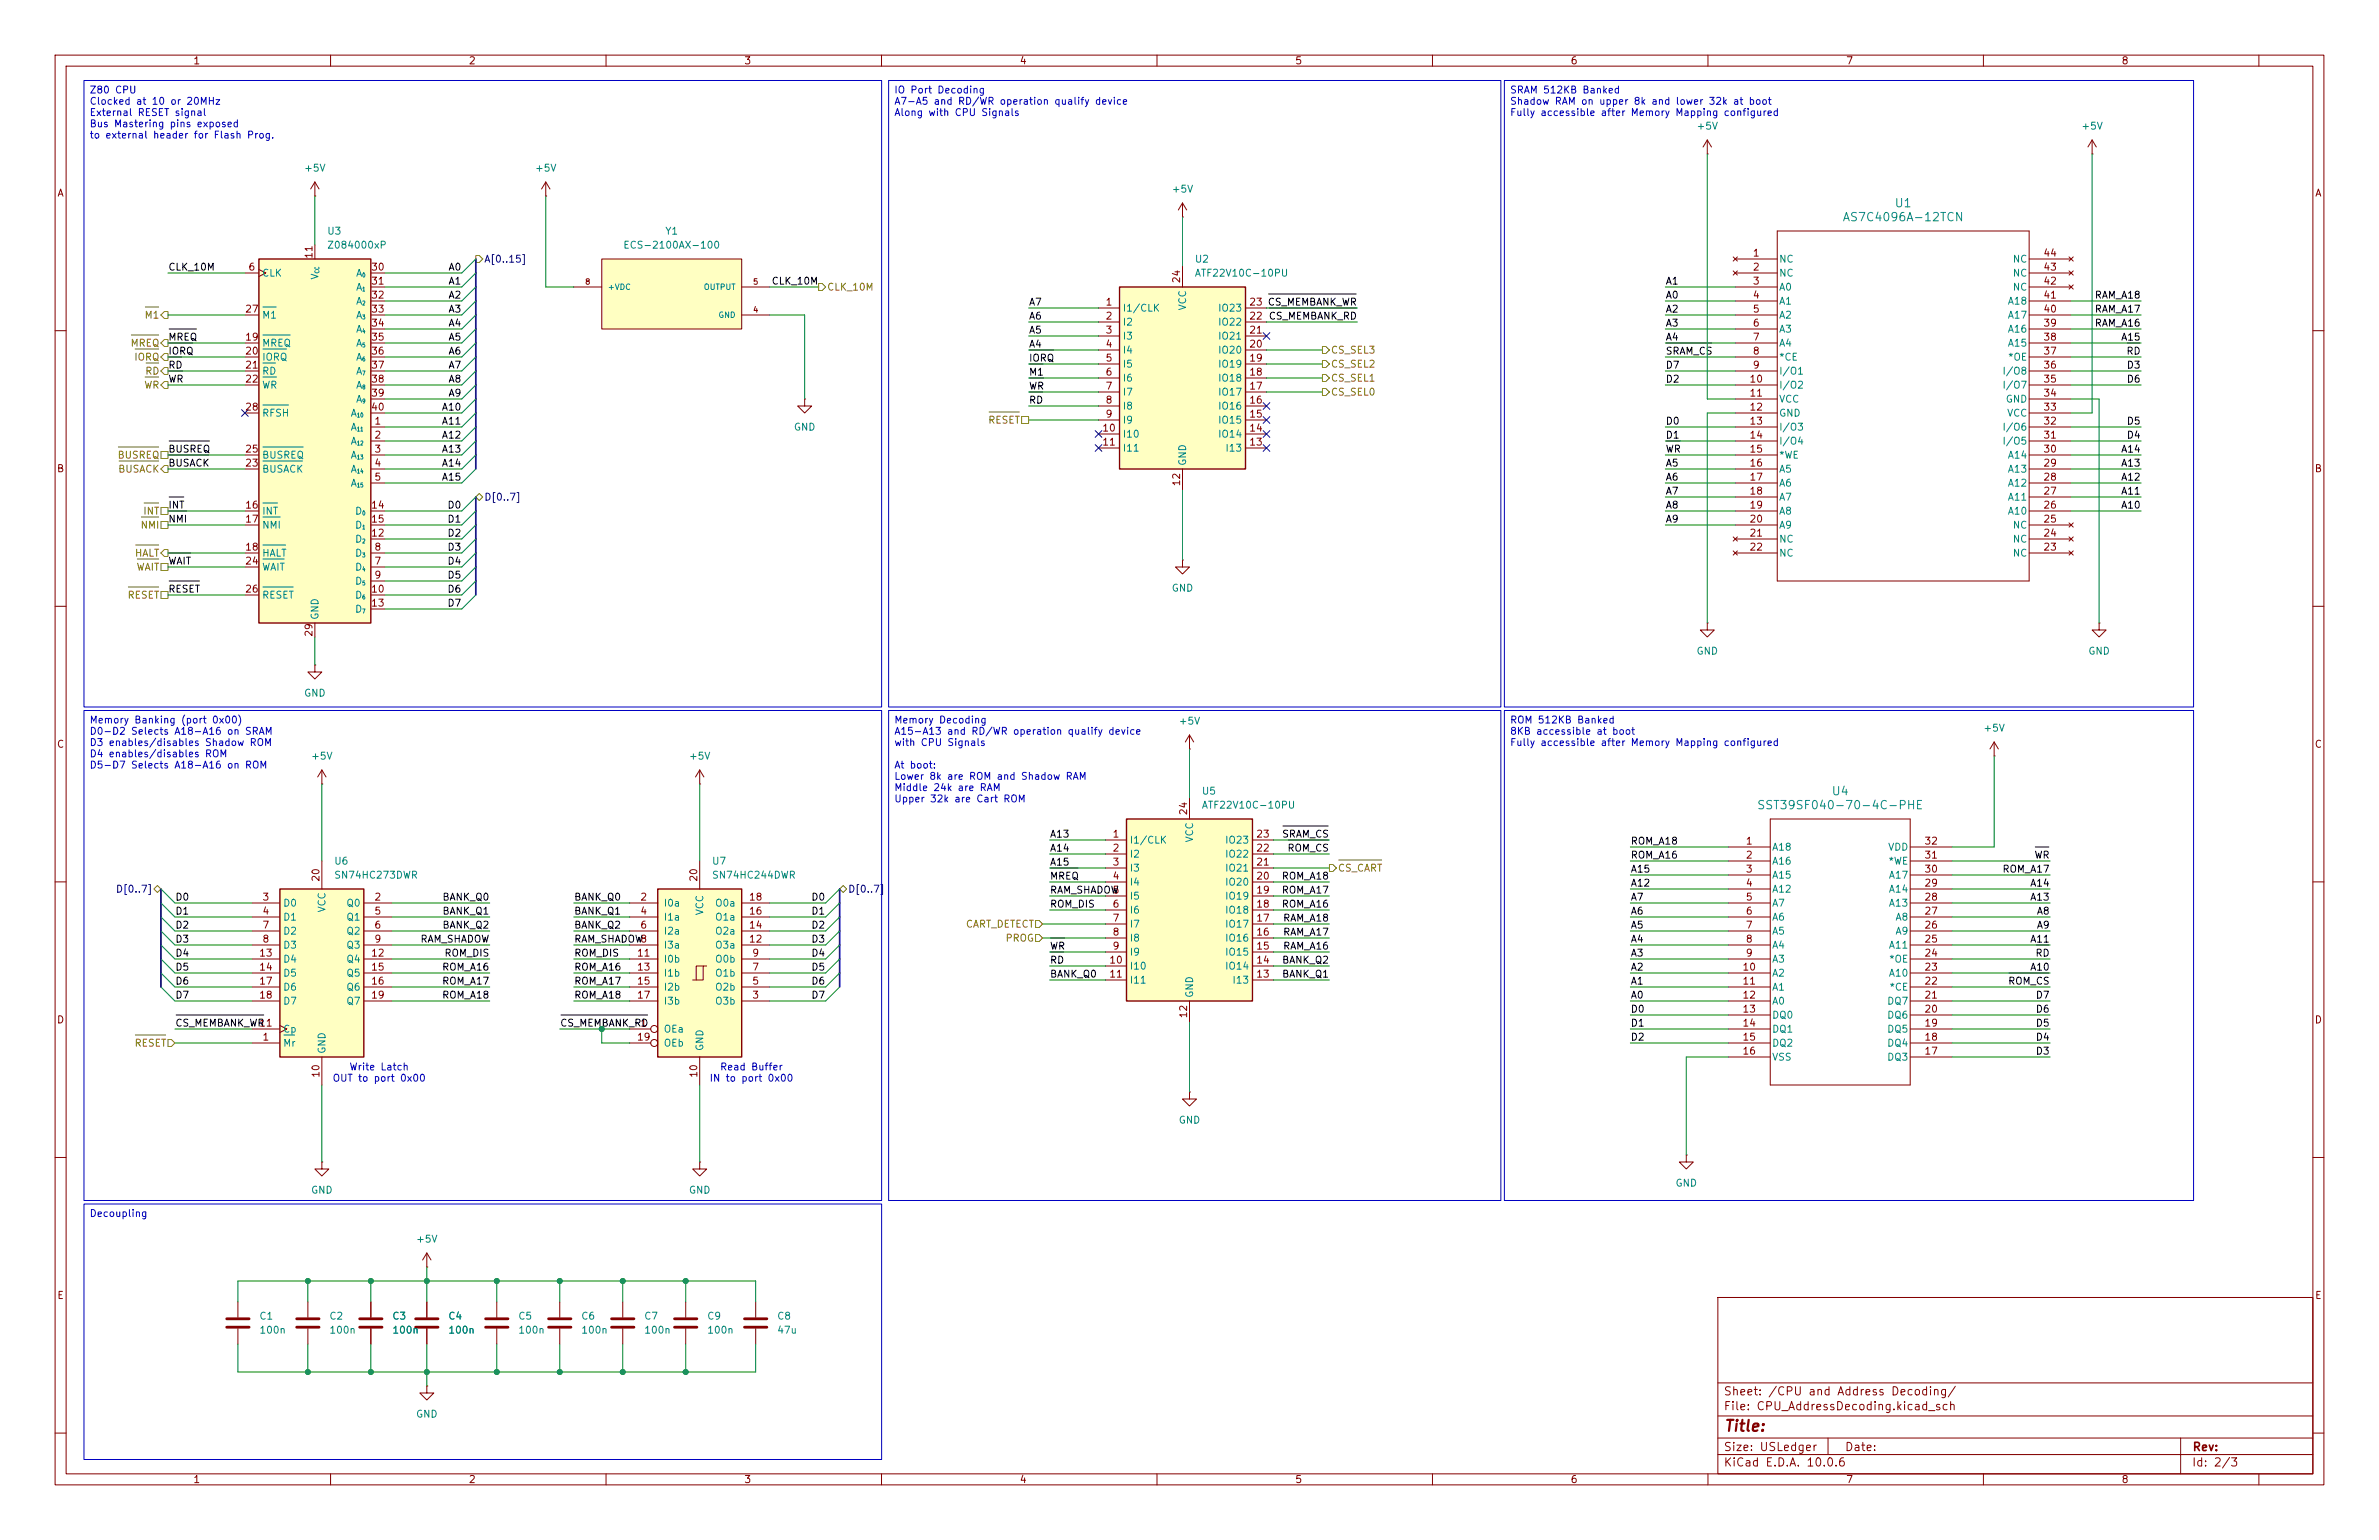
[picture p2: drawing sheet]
<svg xmlns="http://www.w3.org/2000/svg" width="432mm" height="279mm" viewBox="0 0 432 279" stroke-linecap="round" stroke-linejoin="round" font-family="sans-serif">
<defs><g id="words">
<text font-size="2" fill="#840000" x="312.8" y="260.2">Title:</text>
<g font-size="1.5" fill="#008484">
<text x="334.3" y="40.5">AS7C4096A-12TCN</text>
<text x="343.8" y="38">U1</text>
<text x="318.8" y="147.2">SST39SF040-70-4C-PHE</text>
<text x="332.3" y="144.7">U4</text>
</g>
<g font-size="1.5" fill="#840000">
<text x="312.8" y="256.2">File: CPU_AddressDecoding.kicad_sch</text>
<text x="312.8" y="253.5">Sheet: /CPU and Address Decoding/</text>
<text x="312.8" y="263.6">Size: USLedger</text>
<text x="334.8" y="263.6">Date:</text>
<text x="397.8" y="263.6">Rev:</text>
<text x="312.8" y="266.4">KiCad E.D.A. 10.0.6</text>
<text x="397.8" y="266.4">Id: 2/3</text>
</g>
<g font-size="1.3" fill="#840000">
<text x="35" y="12">1</text>
<text x="85" y="12">2</text>
<text x="135" y="12">3</text>
<text x="185" y="12">4</text>
<text x="235" y="12">5</text>
<text x="285" y="12">6</text>
<text x="335" y="12">7</text>
<text x="385" y="12">8</text>
<text x="10.3" y="36">A</text>
<text x="420.1" y="36">A</text>
<text x="57" y="47.1" transform="rotate(-90 57 47.1)">11</text>
<text x="318" y="46.9">1</text>
<text x="370.8" y="46.9">44</text>
<text x="45" y="49.4">6</text>
<text x="67.2" y="49.4">30</text>
<text x="67.2" y="51.9">31</text>
<text x="214.5" y="51.5" transform="rotate(-90 214.5 51.5)">24</text>
<text x="318" y="49.4">2</text>
<text x="318" y="51.9">3</text>
<text x="370.8" y="51.9">42</text>
<text x="370.8" y="49.4">43</text>
<text x="44.4" y="57">27</text>
<text x="67.2" y="54.5">32</text>
<text x="67.2" y="57">33</text>
<text x="67.2" y="59.6">34</text>
<text x="200.6" y="55.7">1</text>
<text x="200.6" y="58.3">2</text>
<text x="226.6" y="58.3">22</text>
<text x="226.6" y="55.7">23 CS_MEMBANK_WR</text>
<text x="318" y="54.5">4</text>
<text x="318" y="57">5</text>
<text x="318" y="59.6">6</text>
<text x="370.8" y="59.6">39</text>
<text x="370.8" y="57">40</text>
<text x="370.8" y="54.5">41</text>
<text x="44.4" y="62.1">19</text>
<text x="44.4" y="64.6">20</text>
<text x="67.2" y="62.1">35</text>
<text x="67.2" y="64.6">36</text>
<text x="200.6" y="60.8">3</text>
<text x="200.6" y="63.4">4</text>
<text x="200.6" y="65.9">5</text>
<text x="226.6" y="65.9">19</text>
<text x="226.6" y="63.4">20</text>
<text x="226.6" y="60.8">21</text>
<text x="318" y="62.1">7</text>
<text x="318" y="64.6">8</text>
<text x="370.8" y="64.6">37</text>
<text x="370.8" y="62.1">38</text>
<text x="44.4" y="67.2">21</text>
<text x="44.4" y="69.7">22</text>
<text x="67.2" y="67.2">37</text>
<text x="67.2" y="69.7">38</text>
<text x="200.6" y="68.4">6</text>
<text x="200.6" y="71">7</text>
<text x="226.6" y="71">17</text>
<text x="226.6" y="68.4">18</text>
<text x="317.4" y="69.7">10</text>
<text x="318" y="67.2">9</text>
<text x="370.8" y="69.7">35</text>
<text x="370.8" y="67.2">36</text>
<text x="44.4" y="74.8">28</text>
<text x="67.2" y="72.3">39</text>
<text x="67.2" y="74.8">40</text>
<text x="67.8" y="77.3">1</text>
<text x="200.6" y="73.5">8</text>
<text x="200.6" y="76.1">9</text>
<text x="226.6" y="76.1">15</text>
<text x="226.6" y="73.5">16</text>
<text x="317.4" y="72.3">11</text>
<text x="317.4" y="74.8">12</text>
<text x="317.4" y="77.3">13</text>
<text x="370.8" y="77.3">32</text>
<text x="370.8" y="74.8">33</text>
<text x="370.8" y="72.3">34</text>
<text x="44.4" y="82.4">25</text>
<text x="67.8" y="79.9">2</text>
<text x="67.8" y="82.4">3</text>
<text x="200" y="78.6">10</text>
<text x="200" y="81.1">11</text>
<text x="226.6" y="81.1">13</text>
<text x="226.6" y="78.6">14</text>
<text x="317.4" y="79.9">14</text>
<text x="317.4" y="82.4">15</text>
<text x="370.8" y="82.4">30</text>
<text x="370.8" y="79.9">31</text>
<text x="10.2" y="86">B</text>
<text x="44.4" y="85">23</text>
<text x="67.8" y="85">4</text>
<text x="67.8" y="87.5">5</text>
<text x="214.5" y="88.3" transform="rotate(-90 214.5 88.3)">12</text>
<text x="317.4" y="85">16</text>
<text x="317.4" y="87.5">17</text>
<text x="370.8" y="87.5">28</text>
<text x="370.8" y="85">29</text>
<text x="420" y="86">B</text>
<text x="44.4" y="92.6">16</text>
<text x="44.4" y="95.1">17</text>
<text x="67.2" y="92.6">14</text>
<text x="67.2" y="95.1">15</text>
<text x="317.4" y="90">18</text>
<text x="317.4" y="92.6">19</text>
<text x="317.4" y="95.1">20</text>
<text x="370.8" y="95.1">25</text>
<text x="370.8" y="92.6">26</text>
<text x="370.8" y="90">27</text>
<text x="44.4" y="100.2">18</text>
<text x="67.2" y="97.7">12</text>
<text x="67.8" y="100.2">8</text>
<text x="317.4" y="97.7">21</text>
<text x="317.4" y="100.2">22</text>
<text x="370.8" y="100.2">23</text>
<text x="370.8" y="97.7">24</text>
<text x="44.4" y="102.7">24</text>
<text x="44.4" y="107.8">26</text>
<text x="67.2" y="107.8">10</text>
<text x="67.8" y="102.7">7</text>
<text x="67.8" y="105.3">9</text>
<text x="67.2" y="110.4">13</text>
<text x="57" y="115.6" transform="rotate(-90 57 115.6)">29</text>
<text x="10.2" y="136">C</text>
<text x="420" y="136">C</text>
<text x="215.8" y="148" transform="rotate(-90 215.8 148)">24</text>
<text x="201.8" y="152.3">1</text>
<text x="201.8" y="154.8">2</text>
<text x="227.9" y="154.8">22</text>
<text x="227.9" y="152.3">23</text>
<text x="316.8" y="153.5">1</text>
<text x="349.2" y="153.5">32</text>
<text x="58.3" y="160.1" transform="rotate(-90 58.3 160.1)">20</text>
<text x="126.9" y="160.1" transform="rotate(-90 126.9 160.1)">20</text>
<text x="201.8" y="157.3">3</text>
<text x="201.8" y="159.9">4</text>
<text x="227.9" y="159.9">20</text>
<text x="227.9" y="157.3">21</text>
<text x="316.8" y="156.1">2</text>
<text x="316.8" y="158.6">3</text>
<text x="316.8" y="161.2">4</text>
<text x="349.2" y="161.2">29</text>
<text x="349.2" y="158.6">30</text>
<text x="349.2" y="156.1">31</text>
<text x="47.5" y="163.7">3</text>
<text x="47.5" y="166.2">4</text>
<text x="67.8" y="163.7">2</text>
<text x="67.8" y="166.2">5</text>
<text x="116.1" y="163.7">2</text>
<text x="116.1" y="166.2">4</text>
<text x="135.8" y="166.2">16</text>
<text x="135.8" y="163.7">18</text>
<text x="201.8" y="162.4">5</text>
<text x="201.8" y="165">6</text>
<text x="201.8" y="167.5">7</text>
<text x="227.9" y="167.5">17</text>
<text x="227.9" y="165">18</text>
<text x="227.9" y="162.4">19</text>
<text x="316.8" y="163.7">5</text>
<text x="316.8" y="166.2">6</text>
<text x="349.2" y="166.2">27</text>
<text x="349.2" y="163.7">28</text>
<text x="46.9" y="173.9">13</text>
<text x="47.5" y="168.8">7</text>
<text x="47.5" y="171.3">8</text>
<text x="67.2" y="173.9">12</text>
<text x="67.8" y="168.8">6</text>
<text x="67.8" y="171.3">9</text>
<text x="115.5" y="173.9">11</text>
<text x="116.1" y="168.8">6</text>
<text x="116.1" y="171.3">8</text>
<text x="135.8" y="171.3">12</text>
<text x="135.8" y="168.8">14</text>
<text x="136.4" y="173.9">9</text>
<text x="201.8" y="170">8</text>
<text x="201.8" y="172.6">9</text>
<text x="227.9" y="172.6">15</text>
<text x="227.9" y="170">16</text>
<text x="316.8" y="168.8">7</text>
<text x="316.8" y="171.3">8</text>
<text x="316.8" y="173.9">9</text>
<text x="349.2" y="173.9">24</text>
<text x="349.2" y="171.3">25</text>
<text x="349.2" y="168.8">26</text>
<text x="46.9" y="176.4">14</text>
<text x="46.9" y="178.9">17</text>
<text x="67.2" y="176.4">15</text>
<text x="67.2" y="178.9">16</text>
<text x="115.5" y="176.4">13</text>
<text x="115.5" y="178.9">15</text>
<text x="136.4" y="178.9">5</text>
<text x="136.4" y="176.4">7</text>
<text x="201.2" y="175.1">10</text>
<text x="201.2" y="177.7">11</text>
<text x="227.9" y="177.7">13</text>
<text x="227.9" y="175.1">14</text>
<text x="316.2" y="176.4">10</text>
<text x="316.2" y="178.9">11</text>
<text x="349.2" y="178.9">22</text>
<text x="349.2" y="176.4">23</text>
<text x="10.2" y="186">D</text>
<text x="46.9" y="181.5">18</text>
<text x="67.2" y="181.5">19</text>
<text x="115.5" y="181.5">17</text>
<text x="136.4" y="181.5">3</text>
<text x="215.8" y="184.9" transform="rotate(-90 215.8 184.9)">12</text>
<text x="316.2" y="181.5">12</text>
<text x="316.2" y="184">13</text>
<text x="349.2" y="184">20</text>
<text x="349.2" y="181.5">21</text>
<text x="420" y="186">D</text>
<text x="46.9" y="186.6">11</text>
<text x="47.5" y="189.1">1</text>
<text x="115.5" y="189.1">19</text>
<text x="116.1" y="186.6">1</text>
<text x="316.2" y="186.6">14</text>
<text x="316.2" y="189.1">15</text>
<text x="316.2" y="191.6">16</text>
<text x="349.2" y="191.6">17</text>
<text x="349.2" y="189.1">18</text>
<text x="349.2" y="186.6">19</text>
<text x="58.3" y="195.6" transform="rotate(-90 58.3 195.6)">10</text>
<text x="126.9" y="195.6" transform="rotate(-90 126.9 195.6)">10</text>
<text x="10.3" y="236">E</text>
<text x="420.1" y="236">E</text>
<text x="35" y="269.4">1</text>
<text x="85" y="269.4">2</text>
<text x="135" y="269.4">3</text>
<text x="185" y="269.4">4</text>
<text x="235" y="269.4">5</text>
<text x="285" y="269.4">6</text>
<text x="335" y="269.4">7</text>
<text x="385" y="269.4">8</text>
</g>
<g font-size="1.3" fill="#0000c2">
<text x="16.2" y="17.3">Z80 CPU</text>
<text x="162.2" y="17.3">IO Port Decoding</text>
<text x="274" y="17.3">SRAM 512KB Banked</text>
<text x="16.2" y="19.3">Clocked at 10 or 20MHz</text>
<text x="16.2" y="21.4">External RESET signal</text>
<text x="16.2" y="23.4">Bus Mastering pins exposed</text>
<text x="162.2" y="19.3">A7-A5 and RD/WR operation qualify device</text>
<text x="162.2" y="21.4">Along with CPU Signals</text>
<text x="274" y="19.3">Shadow RAM on upper 8k and lower 32k at boot</text>
<text x="274" y="21.4">Fully accessible after Memory Mapping configured</text>
<text x="16.2" y="25.4">to external header for Flash Prog.</text>
<text x="16.2" y="131.6">Memory Banking (port 0x00)</text>
<text x="162.2" y="131.6">Memory Decoding</text>
<text x="274" y="131.6">ROM 512KB Banked</text>
<text x="16.2" y="133.6">D0-D2 Selects A18-A16 on SRAM</text>
<text x="16.2" y="135.7">D3 enables/disables Shadow ROM</text>
<text x="16.2" y="137.7">D4 enables/disables ROM</text>
<text x="162.2" y="133.6">A15-A13 and RD/WR operation qualify device</text>
<text x="162.2" y="135.7">with CPU Signals</text>
<text x="274" y="133.6">8KB accessible at boot</text>
<text x="274" y="135.7">Fully accessible after Memory Mapping configured</text>
<text x="16.2" y="139.7">D5-D7 Selects A18-A16 on ROM</text>
<text x="162.2" y="139.7">At boot:</text>
<text x="162.2" y="141.8">Lower 8k are ROM and Shadow RAM</text>
<text x="162.2" y="143.8">Middle 24k are RAM</text>
<text x="162.2" y="145.9">Upper 32k are Cart ROM</text>
<text x="60.3" y="196.6">OUT to port 0x00</text>
<text x="63.3" y="194.5">Write Latch</text>
<text x="128.7" y="196.6">IN to port 0x00</text>
<text x="130.6" y="194.5">Read Buffer</text>
<text x="16.2" y="221.1">Decoupling</text>
</g>
<g font-size="1.3" fill="#008484">
<text x="307.8" y="23.8">+5V</text>
<text x="377.7" y="23.8">+5V</text>
<text x="55.1" y="31.4">+5V</text>
<text x="97" y="31.4">+5V</text>
<text x="212.6" y="35.3">+5V</text>
<text x="59.3" y="42.9">U3</text>
<text x="59.3" y="45.4">Z084000xP</text>
<text x="113" y="45.4">ECS-2100AX-100</text>
<text x="120.6" y="42.9">Y1</text>
<text x="216.8" y="48">U2</text>
<text x="322.8" y="48">NC</text>
<text x="365.2" y="48">NC</text>
<text x="47.5" y="50.5">CLK</text>
<text x="58.1" y="50.8" transform="rotate(-90 58.1 50.8)">V</text>
<text x="64.5" y="50.5">A</text>
<text x="64.5" y="53">A</text>
<text x="216.8" y="50.5">ATF22V10C-10PU</text>
<text x="322.8" y="50.5">NC</text>
<text x="322.8" y="53">A0</text>
<text x="365.2" y="53">NC</text>
<text x="365.2" y="50.5">NC</text>
<text x="47.5" y="58.1">M1</text>
<text x="64.5" y="55.6">A</text>
<text x="64.5" y="58.1">A</text>
<text x="203.7" y="56.8">I1/CLK</text>
<text x="203.7" y="59.4">I2</text>
<text x="215.6" y="56.4" transform="rotate(-90 215.6 56.4)">VCC</text>
<text x="221" y="59.4">IO22</text>
<text x="221" y="56.8">IO23</text>
<text x="322.8" y="55.6">A1</text>
<text x="322.8" y="58.1">A2</text>
<text x="364.3" y="58.1">A17</text>
<text x="364.3" y="55.6">A18</text>
<text x="47.5" y="63.2">MREQ</text>
<text x="47.5" y="65.7">IORQ</text>
<text x="64.5" y="60.7">A</text>
<text x="64.5" y="63.2">A</text>
<text x="64.5" y="65.7">A</text>
<text x="203.7" y="61.9">I3</text>
<text x="203.7" y="64.5">I4</text>
<text x="221" y="64.5">IO20</text>
<text x="221" y="61.9">IO21</text>
<text x="322.8" y="60.7">A3</text>
<text x="322.8" y="63.2">A4</text>
<text x="322.8" y="65.7">*CE</text>
<text x="364.3" y="63.2">A15</text>
<text x="364.3" y="60.7">A16</text>
<text x="364.4" y="65.7">*OE</text>
<text x="47.5" y="68.3">RD</text>
<text x="47.5" y="70.8">WR</text>
<text x="64.5" y="68.3">A</text>
<text x="64.5" y="70.8">A</text>
<text x="203.7" y="67">I5</text>
<text x="203.7" y="69.5">I6</text>
<text x="221" y="69.5">IO18</text>
<text x="221" y="67">IO19</text>
<text x="322.8" y="68.3">I/O1</text>
<text x="322.8" y="70.8">I/O2</text>
<text x="363.3" y="70.8">I/O7</text>
<text x="363.3" y="68.3">I/O8</text>
<text x="47.5" y="75.9">RFSH</text>
<text x="63.6" y="75.9">A</text>
<text x="64.5" y="73.4">A</text>
<text x="203.7" y="72.1">I7</text>
<text x="203.7" y="74.6">I8</text>
<text x="203.7" y="77.2">I9</text>
<text x="221" y="77.2">IO15</text>
<text x="221" y="74.6">IO16</text>
<text x="221" y="72.1">IO17</text>
<text x="322.8" y="73.4">VCC</text>
<text x="322.8" y="75.9">GND</text>
<text x="363.9" y="73.4">GND</text>
<text x="364.2" y="75.9">VCC</text>
<text x="47.5" y="83.5">BUSREQ</text>
<text x="63.6" y="78.4">A</text>
<text x="63.6" y="81">A</text>
<text x="63.6" y="83.5">A</text>
<text x="144" y="78.4">GND</text>
<text x="203.7" y="79.7">I10</text>
<text x="203.7" y="82.2">I11</text>
<text x="221" y="79.7">IO14</text>
<text x="222.3" y="82.2">I13</text>
<text x="322.8" y="78.4">I/O3</text>
<text x="322.8" y="81">I/O4</text>
<text x="322.8" y="83.5">*WE</text>
<text x="363.3" y="81">I/O5</text>
<text x="363.3" y="78.4">I/O6</text>
<text x="364.3" y="83.5">A14</text>
<text x="47.5" y="86.1">BUSACK</text>
<text x="63.6" y="86.1">A</text>
<text x="63.6" y="88.6">A</text>
<text x="215.6" y="84.6" transform="rotate(-90 215.6 84.6)">GND</text>
<text x="322.8" y="86.1">A5</text>
<text x="322.8" y="88.6">A6</text>
<text x="364.3" y="88.6">A12</text>
<text x="364.3" y="86.1">A13</text>
<text x="47.5" y="93.7">INT</text>
<text x="64.3" y="93.7">D</text>
<text x="322.8" y="91.1">A7</text>
<text x="322.8" y="93.7">A8</text>
<text x="364.3" y="93.7">A10</text>
<text x="364.3" y="91.1">A11</text>
<text x="47.5" y="96.2">NMI</text>
<text x="47.5" y="101.3">HALT</text>
<text x="64.3" y="101.3">D</text>
<text x="64.3" y="98.8">D</text>
<text x="64.3" y="96.2">D</text>
<text x="322.8" y="96.2">A9</text>
<text x="322.8" y="98.8">NC</text>
<text x="322.8" y="101.3">NC</text>
<text x="365.2" y="101.3">NC</text>
<text x="365.2" y="98.8">NC</text>
<text x="365.2" y="96.2">NC</text>
<text x="47.5" y="103.8">WAIT</text>
<text x="64.3" y="103.8">D</text>
<text x="64.3" y="106.4">D</text>
<text x="212.6" y="107.6">GND</text>
<text x="47.5" y="108.9">RESET</text>
<text x="58.1" y="112.5" transform="rotate(-90 58.1 112.5)">GND</text>
<text x="64.3" y="108.9">D</text>
<text x="64.3" y="111.5">D</text>
<text x="307.8" y="119.1">GND</text>
<text x="378.9" y="119.1">GND</text>
<text x="55.1" y="126.7">GND</text>
<text x="213.8" y="131.8">+5V</text>
<text x="359.9" y="133">+5V</text>
<text x="56.4" y="138.1">+5V</text>
<text x="124.9" y="138.1">+5V</text>
<text x="218" y="144.5">U5</text>
<text x="218" y="147">ATF22V10C-10PU</text>
<text x="205" y="153.4">I1/CLK</text>
<text x="205" y="155.9">I2</text>
<text x="216.9" y="153" transform="rotate(-90 216.9 153)">VCC</text>
<text x="222.2" y="155.9">IO22</text>
<text x="222.2" y="153.4">IO23</text>
<text x="321.5" y="154.6">A18</text>
<text x="342.6" y="154.6">VDD</text>
<text x="60.5" y="157.2">U6</text>
<text x="60.5" y="159.7">SN74HC273DWR</text>
<text x="129.1" y="157.2">U7</text>
<text x="129.1" y="159.7">SN74HC244DWR</text>
<text x="205" y="158.4">I3</text>
<text x="205" y="161">I4</text>
<text x="222.2" y="161">IO20</text>
<text x="222.2" y="158.4">IO21</text>
<text x="321.5" y="157.2">A16</text>
<text x="321.5" y="159.7">A15</text>
<text x="342.7" y="157.2">*WE</text>
<text x="342.7" y="159.7">A17</text>
<text x="51.3" y="164.8">D0</text>
<text x="51.3" y="167.3">D1</text>
<text x="59.4" y="165.7" transform="rotate(-90 59.4 165.7)">VCC</text>
<text x="62.8" y="164.8">Q0</text>
<text x="62.8" y="167.3">Q1</text>
<text x="120.4" y="164.8">I0a</text>
<text x="120.4" y="167.3">I1a</text>
<text x="128" y="166.2" transform="rotate(-90 128 166.2)">VCC</text>
<text x="129.7" y="167.3">O1a</text>
<text x="129.7" y="164.8">O0a</text>
<text x="205" y="163.5">I5</text>
<text x="205" y="166.1">I6</text>
<text x="222.2" y="166.1">IO18</text>
<text x="222.2" y="163.5">IO19</text>
<text x="321.5" y="162.3">A12</text>
<text x="321.5" y="164.8">A7</text>
<text x="321.5" y="167.3">A6</text>
<text x="342.7" y="164.8">A13</text>
<text x="342.7" y="162.3">A14</text>
<text x="343.9" y="167.3">A8</text>
<text x="51.3" y="169.9">D2</text>
<text x="51.3" y="172.4">D3</text>
<text x="62.8" y="169.9">Q2</text>
<text x="62.8" y="172.4">Q3</text>
<text x="120.4" y="169.9">I2a</text>
<text x="120.4" y="172.4">I3a</text>
<text x="129.7" y="172.4">O3a</text>
<text x="129.7" y="169.9">O2a</text>
<text x="205" y="168.6">I7</text>
<text x="205" y="171.1">I8</text>
<text x="205" y="173.7">I9</text>
<text x="222.2" y="173.7">IO15</text>
<text x="222.2" y="171.1">IO16</text>
<text x="222.2" y="168.6">IO17</text>
<text x="321.5" y="169.9">A5</text>
<text x="321.5" y="172.4">A4</text>
<text x="342.7" y="172.4">A11</text>
<text x="343.9" y="169.9">A9</text>
<text x="51.3" y="175">D4</text>
<text x="51.3" y="177.5">D5</text>
<text x="62.8" y="175">Q4</text>
<text x="62.8" y="177.5">Q5</text>
<text x="120.4" y="175">I0b</text>
<text x="120.4" y="177.5">I1b</text>
<text x="129.7" y="177.5">O1b</text>
<text x="129.7" y="175">O0b</text>
<text x="205" y="176.2">I10</text>
<text x="205" y="178.8">I11</text>
<text x="222.2" y="176.2">IO14</text>
<text x="223.6" y="178.8">I13</text>
<text x="321.5" y="175">A3</text>
<text x="321.5" y="177.5">A2</text>
<text x="342.7" y="177.5">A10</text>
<text x="342.8" y="175">*OE</text>
<text x="51.3" y="180">D6</text>
<text x="51.3" y="182.6">D7</text>
<text x="62.8" y="180">Q6</text>
<text x="62.8" y="182.6">Q7</text>
<text x="120.4" y="180">I2b</text>
<text x="120.4" y="182.6">I3b</text>
<text x="129.7" y="182.6">O3b</text>
<text x="129.7" y="180">O2b</text>
<text x="216.9" y="181.1" transform="rotate(-90 216.9 181.1)">GND</text>
<text x="321.5" y="180">A1</text>
<text x="321.5" y="182.6">A0</text>
<text x="321.5" y="185.1">DQ0</text>
<text x="342.4" y="185.1">DQ6</text>
<text x="342.4" y="182.6">DQ7</text>
<text x="342.8" y="180">*CE</text>
<text x="51.3" y="190.2">Mr</text>
<text x="51.3" y="187.7">Cp</text>
<text x="59.4" y="191.3" transform="rotate(-90 59.4 191.3)">GND</text>
<text x="120.4" y="187.7">OEa</text>
<text x="120.4" y="190.2">OEb</text>
<text x="128" y="190.8" transform="rotate(-90 128 190.8)">GND</text>
<text x="321.5" y="187.7">DQ1</text>
<text x="321.5" y="190.2">DQ2</text>
<text x="342.4" y="190.2">DQ4</text>
<text x="342.4" y="187.7">DQ5</text>
<text x="321.5" y="192.7">VSS</text>
<text x="342.4" y="192.7">DQ3</text>
<text x="213.8" y="204.2">GND</text>
<text x="304" y="215.6">GND</text>
<text x="56.4" y="216.9">GND</text>
<text x="124.9" y="216.9">GND</text>
<text x="75.4" y="225.8">+5V</text>
<text x="47" y="239.7">C1</text>
<text x="59.7" y="239.7">C2</text>
<text x="71.1" y="239.7">C3</text>
<text x="81.3" y="239.7">C4</text>
<text x="94" y="239.7">C5</text>
<text x="105.4" y="239.7">C6</text>
<text x="116.8" y="239.7">C7</text>
<text x="128.3" y="239.7">C9</text>
<text x="141" y="239.7">C8</text>
<text x="47" y="242.3">100n</text>
<text x="59.7" y="242.3">100n</text>
<text x="71.1" y="242.3">100n</text>
<text x="81.3" y="242.3">100n</text>
<text x="94" y="242.3">100n</text>
<text x="105.4" y="242.3">100n</text>
<text x="116.8" y="242.3">100n</text>
<text x="128.3" y="242.3">100n</text>
<text x="141" y="242.3">47u</text>
<text x="75.4" y="257.5">GND</text>
</g>
<g font-size="1.3" fill="#000084">
<text x="87.8" y="48">A[0..15]</text>
<text x="87.8" y="91.1">D[0..7]</text>
<text x="20.9" y="162.3">D[0..7]</text>
<text x="153.8" y="162.3">D[0..7]</text>
</g>
<g font-size="1.3">
<text x="30.5" y="49.4">CLK_10M</text>
<text x="81.3" y="49.4">A0</text>
<text x="81.3" y="51.9">A1</text>
<text x="140" y="51.9">CLK_10M</text>
<text x="302.2" y="51.9">A1</text>
<text x="81.3" y="54.5">A2</text>
<text x="81.3" y="59.6">A4</text>
<text x="81.3" y="57">A3</text>
<text x="186.7" y="55.8">A7</text>
<text x="186.7" y="58.3">A6</text>
<text x="230.2" y="58.3">CS_MEMBANK_RD</text>
<text x="302.2" y="54.5">A0</text>
<text x="302.2" y="59.6">A3</text>
<text x="302.2" y="57">A2</text>
<text x="380.1" y="57">RAM_A17</text>
<text x="380.1" y="59.6">RAM_A16</text>
<text x="380.1" y="54.5">RAM_A18</text>
<text x="30.5" y="64.6">IORQ</text>
<text x="30.5" y="62.1">MREQ</text>
<text x="81.3" y="64.6">A6</text>
<text x="81.3" y="62.1">A5</text>
<text x="186.7" y="63.4">A4</text>
<text x="186.7" y="65.9">IORQ</text>
<text x="186.7" y="60.8">A5</text>
<text x="302.2" y="64.6">SRAM_CS</text>
<text x="302.2" y="62.1">A4</text>
<text x="384.9" y="62.1">A15</text>
<text x="385.9" y="64.6">RD</text>
<text x="30.5" y="69.7">WR</text>
<text x="30.5" y="67.2">RD</text>
<text x="81.3" y="67.2">A7</text>
<text x="81.3" y="69.7">A8</text>
<text x="186.7" y="68.5">M1</text>
<text x="186.7" y="71">WR</text>
<text x="302.2" y="69.7">D2</text>
<text x="302.2" y="67.2">D7</text>
<text x="385.9" y="69.7">D6</text>
<text x="385.9" y="67.2">D3</text>
<text x="80.1" y="77.3">A11</text>
<text x="80.1" y="74.8">A10</text>
<text x="81.3" y="72.3">A9</text>
<text x="186.7" y="73.5">RD</text>
<text x="302.2" y="77.3">D0</text>
<text x="385.9" y="77.3">D5</text>
<text x="30.5" y="82.4">BUSREQ</text>
<text x="80.1" y="79.9">A12</text>
<text x="80.1" y="82.4">A13</text>
<text x="302.2" y="82.4">WR</text>
<text x="302.2" y="79.9">D1</text>
<text x="384.9" y="82.4">A14</text>
<text x="385.9" y="79.9">D4</text>
<text x="30.5" y="85">BUSACK</text>
<text x="80.1" y="87.5">A15</text>
<text x="80.1" y="85">A14</text>
<text x="302.2" y="85">A5</text>
<text x="302.2" y="87.5">A6</text>
<text x="384.9" y="85">A13</text>
<text x="384.9" y="87.5">A12</text>
<text x="30.5" y="92.6">INT</text>
<text x="30.5" y="95.1">NMI</text>
<text x="81.1" y="92.6">D0</text>
<text x="81.1" y="95.1">D1</text>
<text x="302.2" y="95.1">A9</text>
<text x="302.2" y="92.6">A8</text>
<text x="302.2" y="90">A7</text>
<text x="384.9" y="92.6">A10</text>
<text x="384.9" y="90">A11</text>
<text x="81.1" y="100.2">D3</text>
<text x="81.1" y="97.7">D2</text>
<text x="30.5" y="107.8">RESET</text>
<text x="30.5" y="102.7">WAIT</text>
<text x="81.1" y="105.3">D5</text>
<text x="81.1" y="107.8">D6</text>
<text x="81.1" y="102.7">D4</text>
<text x="81.1" y="110.4">D7</text>
<text x="190.5" y="152.3">A13</text>
<text x="190.5" y="154.8">A14</text>
<text x="232.6" y="152.3">SRAM_CS</text>
<text x="233.6" y="154.8">ROM_CS</text>
<text x="295.9" y="153.5">ROM_A18</text>
<text x="190.5" y="157.4">A15</text>
<text x="190.5" y="159.9">MREQ</text>
<text x="232.5" y="159.9">ROM_A18</text>
<text x="295.9" y="158.6">A15</text>
<text x="295.9" y="161.2">A12</text>
<text x="295.9" y="156.1">ROM_A16</text>
<text x="363.4" y="158.6">ROM_A17</text>
<text x="368.4" y="161.2">A14</text>
<text x="369.2" y="156.1">WR</text>
<text x="31.7" y="166.2">D1</text>
<text x="31.7" y="163.7">D0</text>
<text x="80.2" y="166.2">BANK_Q1</text>
<text x="80.2" y="163.7">BANK_Q0</text>
<text x="104.1" y="166.2">BANK_Q1</text>
<text x="104.1" y="163.7">BANK_Q0</text>
<text x="147.2" y="166.2">D1</text>
<text x="147.2" y="163.7">D0</text>
<text x="190.5" y="162.4">RAM_SHADOW</text>
<text x="190.5" y="165">ROM_DIS</text>
<text x="232.5" y="162.4">ROM_A17</text>
<text x="232.5" y="165">ROM_A16</text>
<text x="232.8" y="167.5">RAM_A18</text>
<text x="295.9" y="163.7">A7</text>
<text x="295.9" y="166.2">A6</text>
<text x="368.4" y="163.7">A13</text>
<text x="369.6" y="166.2">A8</text>
<text x="31.7" y="173.9">D4</text>
<text x="31.7" y="168.8">D2</text>
<text x="31.7" y="171.3">D3</text>
<text x="76.2" y="171.3">RAM_SHADOW</text>
<text x="80.2" y="168.8">BANK_Q2</text>
<text x="80.6" y="173.9">ROM_DIS</text>
<text x="104.1" y="173.9">ROM_DIS</text>
<text x="104.1" y="168.8">BANK_Q2</text>
<text x="104.1" y="171.3">RAM_SHADOW</text>
<text x="147.2" y="173.9">D4</text>
<text x="147.2" y="168.8">D2</text>
<text x="147.2" y="171.3">D3</text>
<text x="190.5" y="172.6">WR</text>
<text x="232.8" y="172.6">RAM_A16</text>
<text x="232.8" y="170.1">RAM_A17</text>
<text x="295.9" y="168.8">A5</text>
<text x="295.9" y="171.3">A4</text>
<text x="295.9" y="173.9">A3</text>
<text x="368.4" y="171.3">A11</text>
<text x="369.3" y="173.9">RD</text>
<text x="369.6" y="168.8">A9</text>
<text x="31.7" y="178.9">D6</text>
<text x="31.7" y="176.4">D5</text>
<text x="80.1" y="178.9">ROM_A17</text>
<text x="80.1" y="176.4">ROM_A16</text>
<text x="104.1" y="178.9">ROM_A17</text>
<text x="104.1" y="176.4">ROM_A16</text>
<text x="147.2" y="178.9">D6</text>
<text x="147.2" y="176.4">D5</text>
<text x="190.5" y="177.7">BANK_Q0</text>
<text x="190.5" y="175.1">RD</text>
<text x="232.6" y="175.1">BANK_Q2</text>
<text x="232.6" y="177.7">BANK_Q1</text>
<text x="295.9" y="178.9">A1</text>
<text x="295.9" y="176.4">A2</text>
<text x="364.4" y="178.9">ROM_CS</text>
<text x="368.4" y="176.4">A10</text>
<text x="31.7" y="181.5">D7</text>
<text x="80.1" y="181.5">ROM_A18</text>
<text x="104.1" y="181.5">ROM_A18</text>
<text x="147.2" y="181.5">D7</text>
<text x="295.9" y="184">D0</text>
<text x="295.9" y="181.5">A0</text>
<text x="369.4" y="181.5">D7</text>
<text x="369.4" y="184">D6</text>
<text x="31.7" y="186.6">CS_MEMBANK_WR</text>
<text x="101.6" y="186.6">CS_MEMBANK_RD</text>
<text x="295.9" y="189.1">D2</text>
<text x="295.9" y="186.6">D1</text>
<text x="369.4" y="186.6">D5</text>
<text x="369.4" y="189.1">D4</text>
<text x="369.4" y="191.6">D3</text>
</g>
<g font-size="1.3" fill="#848400">
<text x="150" y="53">CLK_10M</text>
<text x="26.1" y="58.1">M1</text>
<text x="23.6" y="63.2">MREQ</text>
<text x="24.3" y="65.7">IORQ</text>
<text x="241.5" y="64.5">CS_SEL3</text>
<text x="26.1" y="70.8">WR</text>
<text x="26.3" y="68.3">RD</text>
<text x="241.5" y="69.5">CS_SEL1</text>
<text x="241.5" y="67">CS_SEL2</text>
<text x="179.3" y="77.2">RESET</text>
<text x="241.5" y="72.1">CS_SEL0</text>
<text x="21.2" y="83.5">BUSREQ</text>
<text x="21.4" y="86.1">BUSACK</text>
<text x="25.9" y="93.7">INT</text>
<text x="24.4" y="101.3">HALT</text>
<text x="25.4" y="96.2">NMI</text>
<text x="24.7" y="103.8">WAIT</text>
<text x="23" y="108.9">RESET</text>
<text x="242.7" y="158.4">CS_CART</text>
<text x="175.2" y="168.6">CART_DETECT</text>
<text x="182.4" y="171.1">PROG</text>
<text x="24.3" y="190.2">RESET</text>
</g>
<g font-size="1" fill="#840000">
<text x="106.1" y="51.9">8</text>
<text x="136.6" y="51.9">5</text>
<text x="136.6" y="57">4</text>
</g>
<g font-size="1" fill="#008484">
<text x="110.2" y="52.8">+VDC</text>
<text x="127.6" y="52.8">OUTPUT</text>
<text x="130.3" y="57.9">GND</text>
</g>
<g font-size=".8" fill="#008484">
<text x="58.1" y="49.7" transform="rotate(-90 58.1 49.7)">CC</text>
<text x="65.7" y="50.5">0</text>
<text x="65.7" y="53">1</text>
<text x="65.7" y="55.6">2</text>
<text x="65.7" y="58.1">3</text>
<text x="65.7" y="60.7">4</text>
<text x="65.7" y="63.2">5</text>
<text x="65.7" y="65.7">6</text>
<text x="65.7" y="68.3">7</text>
<text x="65.7" y="70.8">8</text>
<text x="64.7" y="75.9">10</text>
<text x="65.7" y="73.4">9</text>
<text x="64.7" y="78.4">11</text>
<text x="64.7" y="81">12</text>
<text x="64.7" y="83.5">13</text>
<text x="64.7" y="86.1">14</text>
<text x="64.7" y="88.6">15</text>
<text x="65.7" y="93.7">0</text>
<text x="65.7" y="101.3">3</text>
<text x="65.7" y="98.8">2</text>
<text x="65.7" y="96.2">1</text>
<text x="65.7" y="103.8">4</text>
<text x="65.7" y="106.4">5</text>
<text x="65.7" y="108.9">6</text>
<text x="65.7" y="111.5">7</text>
</g>
</g></defs>
<g fill="none" stroke="#840000" stroke-width=".18">
<path d="M10 10h411.8v259.4h-411.8zM12 12h407.8v255.4h-407.8zM60 10v2M110 10v2M160 10v2M210 10v2M260 10v2M310 10v2M360 10v2M410 10v2M10 60h2M419.8 60h2"/>
<path d="M10 110h2M419.8 110h2M10 160h2M419.8 160h2M10 210h2M419.8 210h2M311.8 235.4h108v32h-108zM10 260h2M311.8 256.9h108M311.8 250.9h108M419.8 260h2M60 267.4v2"/>
<path d="M110 267.4v2M160 267.4v2M210 267.4v2M260 267.4v2M310 267.4v2M311.8 263.9h108M311.8 260.9h108M331.8 260.9v3M360 267.4v2M395.8 260.9v6.5M410 267.4v2"/>
</g>
<path d="M203.2 52.1h22.9v33h-22.9z" fill="#ffffc2"/>
<path d="M203.2 52.1h22.9v33h-22.9z" fill="none" stroke="#840000" stroke-width=".25"/>
<g fill="none" stroke="#840000" stroke-width=".18">
<path d="M199.4 55.9h3.8M199.4 58.4h3.8M214.6 48.3v3.8M226.1 55.9h3.8M226.1 58.4h3.8M146 72.4v1.3h1.3l-1.3 1.2-1.2-1.2h1.2M146 72.4h.1M199.4 61h3.8M199.4 63.5h3.8M199.4 66h3.8M199.4 68.6h3.8M199.4 71.1h3.8"/>
<path d="M199.4 73.7h3.8M199.4 76.2h3.8M199.4 78.7h3.8M226.1 61h3.8M226.1 63.5h3.8M226.1 66h3.8M226.1 68.6h3.8M226.1 71.1h3.8M226.1 73.7h3.8M226.1 76.2h3.8M226.1 78.7h3.8M199.4 81.3h3.8"/>
<path d="M214.6 85.1v3.8M226.1 81.3h3.8M43.2 236.2v2.8M77.5 229.9h.1M77.5 227.3l-.8 1.3M77.5 227.3l.7 1.3M77.5 227.3v2.6M124.5 236.2v2.8M137.2 236.2v2.8M43.2 241v2.8M124.5 241v2.8M137.2 241v2.8"/>
</g>
<path d="M41.1 239.3h4.1M122.4 239.3h4.1M135.1 239.3h4.1M41.1 240.8h4.1M122.4 240.8h4.1M135.1 240.8h4.1" fill="none" stroke="#840000" stroke-width=".51"/>
<path d="M109.2 47h25.4v12.7h-25.4z" fill="#ffffc2"/>
<g fill="none" stroke="#840000" stroke-width=".18">
<path d="M99.1 35.6h.1M99.1 33l-.8 1.3M99.1 33l.7 1.3M99.1 33v2.6M104.1 52.1h5.1M109.2 47h25.4v12.7h-25.4zM134.6 57.2h5.1M134.6 52.1h5.1M127 139.7l-.8 1.3M127 139.7l.8 1.3M127 139.7v2.5M361.9 137.2h.1"/>
<path d="M361.9 134.6l-.7 1.3M361.9 134.6l.8 1.3M361.9 134.6v2.6M127 142.2h.1M215.9 198.1v1.3h1.3l-1.3 1.3-1.3-1.3h1.3M215.9 198.1h.1M55.9 236.2v2.8M55.9 241v2.8"/>
</g>
<path d="M53.8 239.3h4.1M53.8 240.8h4.1" fill="none" stroke="#840000" stroke-width=".51"/>
<path d="M47 47h20.3v66h-20.3z" fill="#ffffc2"/>
<path d="M47 47h20.3v66h-20.3z" fill="none" stroke="#840000" stroke-width=".25"/>
<g fill="none" stroke="#840000" stroke-width=".18">
<path d="M57.1 35.6h.1M57.1 33v2.6M57.1 33l-.7 1.3M57.1 33l.8 1.3M44.4 49.5h2.6M44.4 57.2h2.6M47 48.9l1.3 .6-1.3 .7M57.1 44.5v2.5M67.3 49.5h2.5M67.3 57.2h2.5M67.3 52.1h2.5M67.3 54.6h2.5"/>
<path d="M67.3 59.7h2.5M44.4 62.2h2.6M44.4 64.8h2.6M44.4 67.3h2.6M44.4 69.9h2.6M44.4 74.9h2.6M67.3 77.5h2.5M67.3 62.2h2.5M67.3 64.8h2.5M67.3 67.3h2.5M67.3 69.9h2.5M67.3 74.9h2.5"/>
<path d="M67.3 72.4h2.5M44.4 82.6h2.6M44.4 85.1h2.6M44.4 92.7h2.6M44.4 95.3h2.6M67.3 80h2.5M67.3 82.6h2.5M67.3 85.1h2.5M67.3 87.6h2.5M67.3 97.8h2.5M67.3 92.7h2.5M67.3 95.3h2.5"/>
<path d="M44.4 102.9h2.6M44.4 100.3h2.6M44.4 108h2.6M57.1 113v2.6M67.3 102.9h2.5M67.3 100.3h2.5M67.3 105.4h2.5M67.3 108h2.5M67.3 110.5h2.5M215.9 135.9h.1M215.9 133.4l-.8 1.2M215.9 133.4l.8 1.2"/>
<path d="M215.9 133.4v2.5"/>
</g>
<g fill="none" stroke="#008484" stroke-width=".18">
<path d="M47.7 55.7h2.4M47.7 60.8h5M47.7 63.3h4.3M47.7 65.9h2.3M47.7 68.4h2.5M47.7 73.5h4.7M47.7 91.3h2.7M47.7 93.8h3.2M47.7 98.9h4.2M47.7 83.6h7.2M47.7 81.1h7.3M47.7 101.4h3.9"/>
<path d="M47.7 106.5h5.5"/>
</g>
<path d="M204.5 148.6h22.8v33h-22.8z" fill="#ffffc2"/>
<path d="M204.5 148.6h22.8v33h-22.8z" fill="none" stroke="#840000" stroke-width=".25"/>
<g fill="none" stroke="#840000" stroke-width=".18">
<path d="M214.6 39.4h.1M214.6 36.8l-.7 1.3M214.6 36.8l.8 1.3M214.6 36.8v2.6M214.6 101.6v1.3h1.3l-1.3 1.2-1.2-1.2h1.2M214.6 101.6h.1M57.1 120.7v1.2h1.3l-1.3 1.3-1.2-1.3h1.2M57.1 120.7h.1M58.4 139.7l-.7 1.3M58.4 139.7l.8 1.3M58.4 139.7v2.5M58.4 142.2h.1"/>
<path d="M200.7 152.4h3.8M200.7 154.9h3.8M200.7 157.5h3.8M215.9 144.8v3.8M227.3 152.4h3.8M227.3 154.9h3.8M227.3 157.5h3.8M200.7 160h3.8M200.7 162.6h3.8M200.7 165.1h3.8M200.7 167.6h3.8M200.7 170.2h3.8"/>
<path d="M200.7 172.7h3.8M200.7 175.3h3.8M200.7 177.8h3.8M227.3 160h3.8M227.3 162.6h3.8M227.3 165.1h3.8M227.3 167.6h3.8M227.3 170.2h3.8M227.3 172.7h3.8M227.3 175.3h3.8M227.3 177.8h3.8M215.9 181.6v3.8"/>
<path d="M127 210.8v1.3h1.3l-1.3 1.3-1.3-1.3h1.3M127 210.8h.1M67.3 236.2v2.8M77.5 236.2v2.8M101.6 236.2v2.8M67.3 241v2.8M77.5 251.5v1.2h1.2l-1.2 1.3-1.3-1.3h1.3M77.5 251.5h.1M77.5 241v2.8M101.6 241v2.8"/>
</g>
<path d="M65.3 239.3h4M75.4 239.3h4.1M99.6 239.3h4M65.3 240.8h4M75.4 240.8h4.1M99.6 240.8h4" fill="none" stroke="#840000" stroke-width=".51"/>
<path d="M119.4 161.3h15.2v30.5h-15.2z" fill="#ffffc2"/>
<g fill="none" stroke="#840000" stroke-width=".18">
<path d="M309.9 27.9h.1M309.9 25.4l-.8 1.3M309.9 25.4l.7 1.3M309.9 25.4v2.5M379.7 27.9h.1M379.7 25.4l-.7 1.3M379.7 25.4l.8 1.3M379.7 25.4v2.5M314.6 46.6l.7 .8M314.6 49.1l.7 .8M315 47h7.6M315 49.5h7.6"/>
<path d="M315 52.1h7.6M315 54.6h7.6M315 57.2h7.6M315 59.7h7.6M315.3 46.6l-.7 .8M315.3 49.1l-.7 .8M322.6 41.9h45.7v63.5h-45.7zM368.3 47h7.6M368.3 49.5h7.6M368.3 52.1h7.6M368.3 54.6h7.6M368.3 57.2h7.6"/>
<path d="M368.3 59.7h7.6M375.5 51.7l.8 .8M375.5 49.1l.8 .8M375.5 46.6l.8 .8M376.3 51.7l-.8 .8M376.3 49.1l-.8 .8M376.3 46.6l-.8 .8M315 62.2h7.6M315 64.8h7.6M315 67.3h7.6M315 69.9h7.6M315 72.4h7.6"/>
<path d="M315 74.9h7.6M315 77.5h7.6M368.3 62.2h7.6M368.3 64.8h7.6M368.3 67.3h7.6M368.3 69.9h7.6M368.3 72.4h7.6M368.3 74.9h7.6M368.3 77.5h7.6M314.6 97.4l.7 .8M314.6 99.9l.7 .8M315 80h7.6"/>
<path d="M315 82.6h7.6M315 85.1h7.6M315 87.6h7.6M315 90.2h7.6M315 92.7h7.6M315 95.3h7.6M315 97.8h7.6M315.3 97.4l-.7 .8M315.3 99.9l-.7 .8M368.3 80h7.6M368.3 82.6h7.6M368.3 85.1h7.6"/>
<path d="M368.3 87.6h7.6M368.3 90.2h7.6M368.3 92.7h7.6M368.3 95.3h7.6M368.3 97.8h7.6M375.5 99.9l.8 .8M375.5 97.4l.8 .8M375.5 94.9l.8 .7M376.3 99.9l-.8 .8M376.3 97.4l-.8 .8M376.3 94.9l-.8 .7M315 100.3h7.6"/>
<path d="M368.3 100.3h7.6M127 156.2v5.1M114.3 163.8h5.1M114.3 166.4h5.1M114.3 179.1h5.1M114.3 168.9h5.1M114.3 176.5h5.1M114.3 171.5h5.1M114.3 174h5.1M127.6 175.3h-1.2v2.5M128.3 175.3h-.7v2.5h-1.9M134.6 163.8h5.1"/>
<path d="M134.6 166.4h5.1M134.6 179.1h5.1M134.6 168.9h5.1M134.6 176.5h5.1M134.6 171.5h5.1M134.6 174h5.1M114.3 186.7h3.8M114.3 181.6h5.1M114.3 189.2h3.8M127 191.8v5.1M134.6 181.6h5.1M58.4 210.8v1.3h1.3l-1.3 1.3-1.3-1.3h1.3"/>
<path d="M58.4 210.8h.1"/>
<circle cx="118.7" cy="189.2" r=".63"/>
<circle cx="118.7" cy="186.7" r=".63"/>
</g>
<path d="M119.4 161.3h15.2v30.5h-15.2z" fill="none" stroke="#840000" stroke-width=".25"/>
<path d="M50.8 161.3h15.2v30.5h-15.2z" fill="#ffffc2"/>
<path d="M50.8 161.3h15.2v30.5h-15.2z" fill="none" stroke="#840000" stroke-width=".25"/>
<g fill="none" stroke="#840000" stroke-width=".18">
<path d="M309.9 113v1.3h1.2l-1.2 1.3-1.3-1.3h1.3M309.9 113h.1M381 113v1.3h1.3l-1.3 1.3-1.3-1.3h1.3M381 113h.1M58.4 156.2v5.1M313.7 153.7h7.6M313.7 156.2h7.6M313.7 158.8h7.6M321.3 148.6h25.4v48.3h-25.4zM346.7 153.7h7.6M346.7 156.2h7.6M346.7 158.8h7.6"/>
<path d="M45.7 163.8h5.1M45.7 166.4h5.1M45.7 168.9h5.1M45.7 171.5h5.1M45.7 174h5.1M45.7 176.5h5.1M45.7 179.1h5.1M66 163.8h5.1M66 166.4h5.1M66 168.9h5.1M66 171.5h5.1M66 174h5.1"/>
<path d="M66 176.5h5.1M66 179.1h5.1M313.7 163.8h7.6M313.7 166.4h7.6M313.7 168.9h7.6M313.7 171.5h7.6M313.7 174h7.6M313.7 176.5h7.6M313.7 179.1h7.6M313.7 161.3h7.6M346.7 163.8h7.6M346.7 166.4h7.6"/>
<path d="M346.7 168.9h7.6M346.7 171.5h7.6M346.7 174h7.6M346.7 176.5h7.6M346.7 179.1h7.6M346.7 161.3h7.6M45.7 189.2h5.1M45.7 186.7h5.1M45.7 181.6h5.1M50.8 186.1l1.3 .6-1.3 .6M58.4 191.8v5.1M66 181.6h5.1"/>
<path d="M313.7 189.2h7.6M313.7 186.7h7.6M313.7 181.6h7.6M313.7 184.2h7.6M313.7 191.8h7.6M346.7 189.2h7.6M346.7 186.7h7.6M346.7 181.6h7.6M346.7 184.2h7.6M346.7 191.8h7.6M306.1 209.6v1.2h1.2l-1.2 1.3-1.3-1.3h1.3M306.1 209.6h.1"/>
<path d="M67.3 236.2v2.8M77.5 236.2v2.8M90.2 236.2v2.8M113 236.2v2.8M67.3 241v2.8M77.5 241v2.8M90.2 241v2.8M113 241v2.8"/>
</g>
<path d="M51.5 187.8h2" fill="none" stroke="#008484" stroke-width=".18"/>
<path d="M88.1 239.3h4.1M111 239.3h4.1M88.1 240.8h4.1M111 240.8h4.1" fill="none" stroke="#840000" stroke-width=".51"/>
<g fill="none" stroke="#848400" stroke-width=".18">
<path d="M26.4 55.7h2.4M29.8 56.5h.7v1.3h-.7l-.6-.6zM86.4 46.4h.6l.6 .6-.6 .6h-.6zM148.6 51.4h.6l.7 .7-.7 .6h-.6zM23.8 60.8h5M24.5 63.3h4.3M26.3 68.4h2.5M26.5 65.9h2.3M29.8 64.1h.7v1.3h-.7l-.6-.6zM29.8 66.7h.7v1.2h-.7l-.6-.6zM29.8 61.6h.7v1.3h-.7l-.6-.7zM29.8 69.2h.7v1.3h-.7l-.6-.6z"/>
<path d="M179.5 74.8h5.5M185.4 75.6h1.3v1.2h-1.3zM240 70.5h.7l.6 .6-.6 .7h-.7zM240 67.9h.7l.6 .7-.6 .6h-.7zM240 65.4h.7l.6 .6-.6 .7h-.7zM240 62.9h.7l.6 .6-.6 .6h-.7zM21.5 81.1h7.3M21.6 83.6h7.2M24.6 98.9h4.2M25.7 93.8h3.1M26.1 91.3h2.7M29.2 94.6h1.3v1.3h-1.3z"/>
<path d="M29.2 81.9h1.3v1.3h-1.3zM29.2 92.1h1.3v1.2h-1.3zM29.8 84.5h.7v1.2h-.7l-.6-.6zM29.8 99.7h.7v1.3h-.7l-.6-.7zM87 89.5l.6 .7-.6 .6-.6-.6zM23.3 106.5h5.5M24.9 101.4h3.9M29.2 107.3h1.3v1.3h-1.3zM29.2 102.2h1.3v1.3h-1.3zM241.3 156.8h.6l.7 .7-.7 .6h-.6zM243 156h7.8M28.6 160.7l.6 .6-.6 .6-.7-.6z"/>
<path d="M152.4 161.3l.6-.6 .7 .6-.7 .6zM188 167h.6l.6 .6-.6 .7h-.6zM188 169.5h.6l.6 .7-.6 .6h-.6zM24.6 187.8h5.5M30.5 188.6h.6l.6 .6-.6 .7h-.6z"/>
</g>
<g fill="none" stroke="#000" stroke-width=".18">
<path d="M30.7 59.7h5M230.3 53.3h15.9M230.4 55.9h15.8M30.7 62.2h4.3M30.7 67.3h2.5M30.7 64.8h2.3M186.9 63.5h4.3M186.9 66h2.4M186.9 68.6h2.5M186.9 71.1h2.3M302.5 62.2h8.2M386.1 62.2h2.3"/>
<path d="M30.7 80h7.3M30.7 90.2h2.7M30.7 82.5h7.2M30.7 92.7h3.1M302.5 80h2.5M30.7 105.4h5.5M30.7 100.3h3.9M190.7 157.5h5M232.9 149.9h8.2M233.8 152.4h7.3M369.4 153.7h2.5M190.7 172.7h2.3"/>
<path d="M190.7 170.2h2.5M364.6 176.5h7.3M369.6 171.4h2.3M32 184.1h15.9M101.8 184.1h15.7"/>
</g>
<path d="M86.4 47v38.1M86.4 90.2v17.8M29.2 161.3v17.8M152.4 161.3v17.8" fill="none" stroke="#000084" stroke-width=".3"/>
<g fill="none" stroke="#008400" stroke-width=".18">
<path d="M57.1 35.6v8.9M99.1 35.6v16.5h5M214.6 39.4v8.9M309.9 27.9v44.5h5.1M379.7 27.9v47h-3.8M30.5 57.2h13.9M30.5 49.5h13.9M86.4 54.6l-2.6 2.6h-14M86.4 59.7l-2.6 2.5h-14M86.4 47l-2.6 2.5h-14M86.4 52.1l-2.6 2.5h-14M86.4 49.5l-2.6 2.6h-14"/>
<path d="M86.4 57.2l-2.6 2.5h-14M139.7 57.2h6.3v15.2M139.7 52.1h8.9M186.7 55.9h12.7M186.7 58.4h12.7M229.9 55.9h16.5M229.9 58.4h16.5M302.3 57.2h12.7M302.3 54.6h12.7M302.3 52.1h12.7M302.3 59.7h12.7M375.9 57.2h12.7"/>
<path d="M375.9 54.6h12.7M375.9 59.7h12.7M30.5 67.3h13.9M30.5 69.9h13.9M30.5 62.2h13.9M30.5 64.8h13.9M86.4 64.8l-2.6 2.5h-14M86.4 67.3l-2.6 2.6h-14M86.4 62.2l-2.6 2.6h-14M86.4 72.4l-2.6 2.5h-14M86.4 77.5l-2.6 2.5h-14M86.4 69.9l-2.6 2.5h-14"/>
<path d="M86.4 74.9l-2.6 2.6h-14M186.7 66h12.7M186.7 68.6h12.7M186.7 61h12.7M186.7 71.1h12.7M186.7 76.2h12.7M186.7 73.7h12.7M186.7 63.5h12.7M229.9 66h10.1M229.9 68.6h10.1M229.9 71.1h10.1M229.9 63.5h10.1"/>
<path d="M302.3 67.3h12.7M302.3 69.9h12.7M302.3 62.2h12.7M302.3 64.8h12.7M302.3 77.5h12.7M315 74.9h-5.1v38.1M375.9 67.3h12.7M375.9 69.9h12.7M375.9 62.2h12.7M375.9 64.8h12.7M375.9 72.4h5.1v40.6M375.9 77.5h12.7"/>
<path d="M30.5 85.1h13.9M30.5 92.7h13.9M30.5 82.6h13.9M30.5 95.3h13.9M86.4 82.6l-2.6 2.5h-14M86.4 90.2l-2.6 2.5h-14M86.4 80l-2.6 2.6h-14M86.4 85.1l-2.6 2.5h-14M86.4 92.7l-2.6 2.6h-14M86.4 97.8l-2.6 2.5h-14M86.4 95.3l-2.6 2.5h-14M214.6 88.9v12.7"/>
<path d="M302.3 85.1h12.7M302.3 92.7h12.7M302.3 82.6h12.7M302.3 80h12.7M302.3 90.2h12.7M302.3 87.6h12.7M302.3 95.3h12.7M375.9 85.1h12.7M375.9 92.7h12.7M375.9 82.6h12.7M375.9 80h12.7M375.9 90.2h12.7"/>
<path d="M375.9 87.6h12.7M30.5 102.9h13.9M30.5 100.3h13.9M30.5 108h13.9M57.1 115.6v5.1M86.4 100.3l-2.6 2.6h-14M86.4 105.4l-2.6 2.6h-14M86.4 108l-2.6 2.5h-14M86.4 102.9l-2.6 2.5h-14M215.9 135.9v8.9M361.9 137.2v16.5h-7.6M58.4 142.2v14"/>
<path d="M127 142.2v14M190.5 157.5h10.2M190.5 154.9h10.2M190.5 152.4h10.2M231.1 157.5h10.2M231.1 154.9h10.2M231.1 152.4h10.2M295.9 156.2h17.8M295.9 158.8h17.8M295.9 153.7h17.8M354.3 156.2h17.8M354.3 158.8h17.8"/>
<path d="M29.2 171.5l2.5 2.5h14M29.2 161.3l2.5 2.5h14M29.2 179.1l2.5 2.5h14M29.2 176.5l2.5 2.6h14M29.2 174l2.5 2.5h14M29.2 163.8l2.5 2.6h14M29.2 166.4l2.5 2.5h14M29.2 168.9l2.5 2.6h14M71.1 174h17.8M71.1 163.8h17.8M71.1 179.1h17.8M71.1 176.5h17.8"/>
<path d="M71.1 166.4h17.8M71.1 168.9h17.8M71.1 171.5h17.8M104.1 174h10.2M104.1 163.8h10.2M104.1 179.1h10.2M104.1 176.5h10.2M104.1 166.4h10.2M104.1 168.9h10.2M104.1 171.5h10.2M152.4 171.5l-2.5 2.5h-10.2M152.4 161.3l-2.5 2.5h-10.2"/>
<path d="M152.4 179.1l-2.5 2.5h-10.2M152.4 176.5l-2.5 2.6h-10.2M152.4 174l-2.5 2.5h-10.2M152.4 163.8l-2.5 2.6h-10.2M152.4 166.4l-2.5 2.5h-10.2M152.4 168.9l-2.5 2.6h-10.2M189.2 170.2h11.5M189.2 167.6h11.5M190.5 175.3h10.2M190.5 172.7h10.2M190.5 177.8h10.2M190.5 165.1h10.2"/>
<path d="M190.5 162.6h10.2M190.5 160h10.2M231.1 175.3h10.2M231.1 172.7h10.2M231.1 177.8h10.2M231.1 170.2h10.2M231.1 167.6h10.2M231.1 165.1h10.2M231.1 162.6h10.2M231.1 160h10.2M295.9 174h17.8M295.9 163.8h17.8"/>
<path d="M295.9 179.1h17.8M295.9 176.5h17.8M295.9 166.4h17.8M295.9 168.9h17.8M295.9 171.5h17.8M295.9 161.3h17.8M354.3 174h17.8M354.3 163.8h17.8M354.3 179.1h17.8M354.3 176.5h17.8M354.3 166.4h17.8M354.3 168.9h17.8"/>
<path d="M354.3 171.5h17.8M354.3 161.3h17.8M31.7 189.2h14M31.7 186.7h14M58.4 196.9v13.9M71.1 181.6h17.8M101.6 186.7h12.7M104.1 181.6h10.2M109.2 186.7v2.5h5.1M127 196.9v13.9M215.9 185.4v12.7M295.9 181.6h17.8"/>
<path d="M295.9 189.2h17.8M295.9 186.7h17.8M295.9 184.2h17.8M313.7 191.8h-7.6v17.8M354.3 181.6h17.8M354.3 191.8h17.8M354.3 189.2h17.8M354.3 186.7h17.8M354.3 184.2h17.8M43.2 236.2v-3.8h94v3.8M55.9 232.4v3.8M67.3 232.4v3.8"/>
<path d="M77.5 229.9v6.3M90.2 232.4v3.8M101.6 232.4v3.8M113 232.4v3.8M124.5 232.4v3.8M43.2 243.8v5.1h94v-5.1M55.9 243.8v5.1M67.3 243.8v5.1M77.5 243.8v7.7M90.2 243.8v5.1M101.6 243.8v5.1M113 243.8v5.1"/>
<path d="M124.5 243.8v5.1"/>
</g>
<g fill="none" stroke="#000084" stroke-width=".18">
<path d="M43.8 74.3l1.3 1.2M45.1 74.3l-1.3 1.2M198.8 78.1l1.2 1.2M200 78.1l-1.2 1.2M229.3 60.4l1.2 1.2M229.3 75.6l1.2 1.2M229.3 73.1l1.2 1.2M229.3 78.1l1.2 1.2M230.5 60.4l-1.2 1.2M230.5 75.6l-1.2 1.2M230.5 73.1l-1.2 1.2M230.5 78.1l-1.2 1.2"/>
<path d="M198.8 80.7l1.2 1.2M200 80.7l-1.2 1.2M229.3 80.7l1.2 1.2M230.5 80.7l-1.2 1.2"/>
</g>
<path d="M15.2 14.6h144.8v113.7h-144.8zM161.3 14.6h111.1v113.7h-111.1zM273 14.6h125.1v113.7h-125.1zM15.2 128.9h144.8v88.9h-144.8zM161.3 128.9h111.1v88.9h-111.1zM273 128.9h125.1v88.9h-125.1zM15.2 218.4h144.8v46.4h-144.8z" fill="none" stroke="#0000c2" stroke-width=".18"/>
<g fill="#008400" stroke="#008400" stroke-width=".18">
<circle cx="109.2" cy="186.7" r=".46"/>
<circle cx="67.3" cy="248.9" r=".46"/>
<circle cx="55.9" cy="248.9" r=".46"/>
<circle cx="67.3" cy="232.4" r=".46"/>
<circle cx="55.9" cy="232.4" r=".46"/>
<circle cx="77.5" cy="248.9" r=".46"/>
<circle cx="90.2" cy="248.9" r=".46"/>
<circle cx="90.2" cy="232.4" r=".46"/>
<circle cx="77.5" cy="232.4" r=".46"/>
<circle cx="124.5" cy="232.4" r=".46"/>
<circle cx="113" cy="232.4" r=".46"/>
<circle cx="101.6" cy="248.9" r=".46"/>
<circle cx="113" cy="248.9" r=".46"/>
<circle cx="124.5" cy="248.9" r=".46"/>
<circle cx="101.6" cy="232.4" r=".46"/>
</g>
<use href="#words"/>
</svg>
